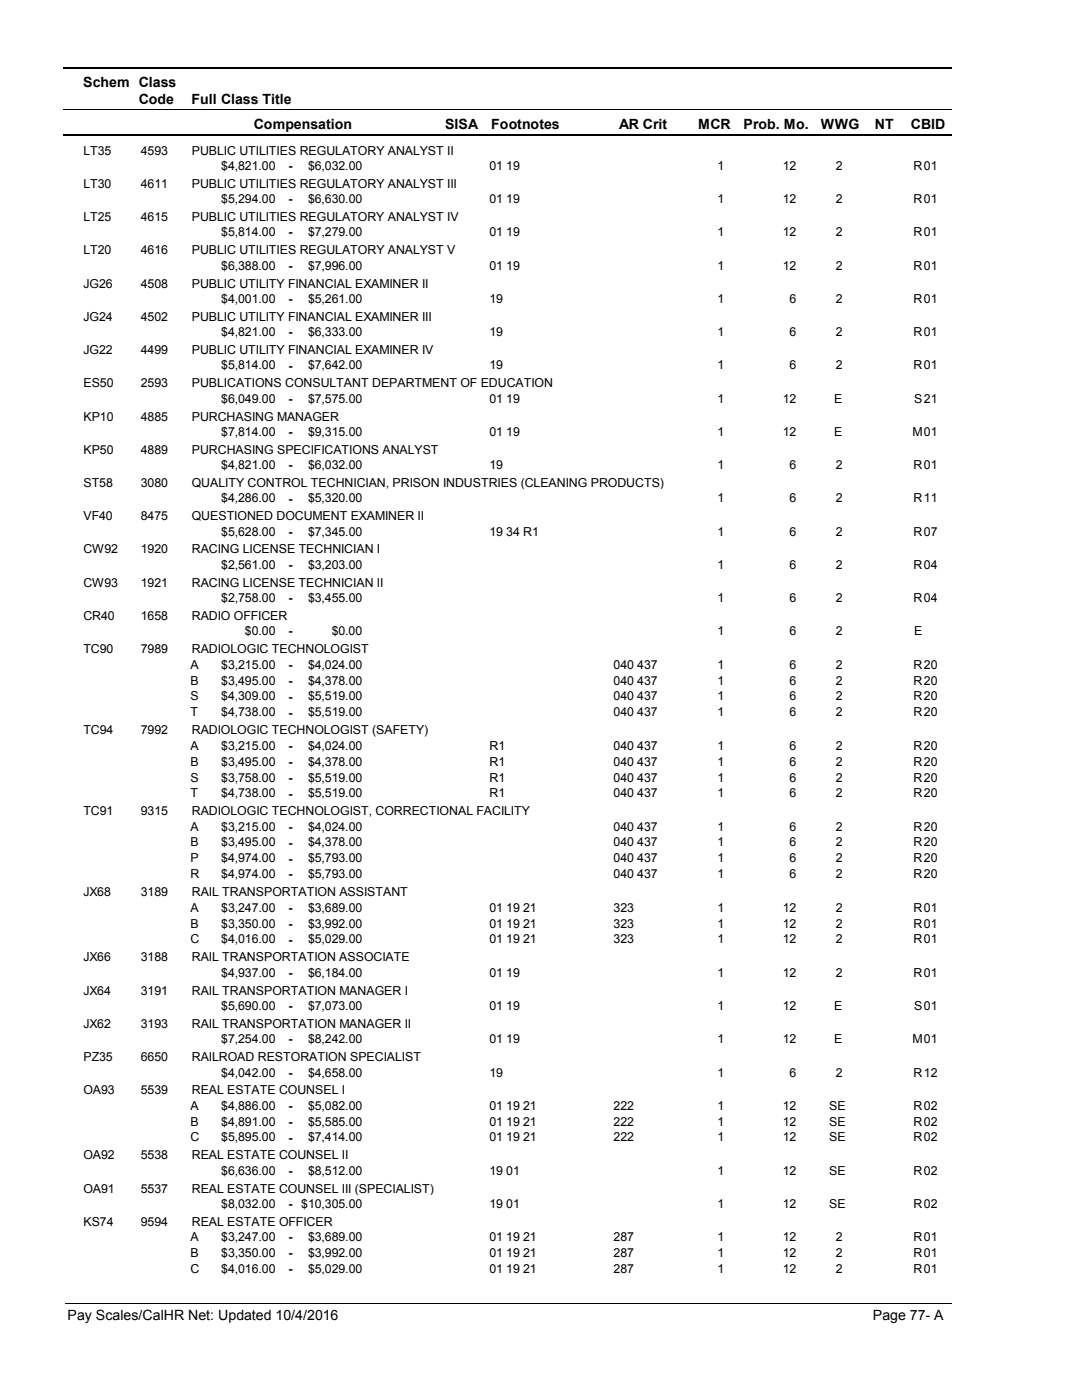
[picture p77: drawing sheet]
<svg xmlns="http://www.w3.org/2000/svg" width="216mm" height="279mm" viewBox="0 0 216 279" stroke-linecap="round" stroke-linejoin="round" font-family="sans-serif">
<defs><g id="words">
<g font-size="2.8">
<text x="16.6" y="17.3">Schem Class</text>
<text x="27.7" y="20.7">Code</text>
<text x="38.2" y="20.7">Full Class Title</text>
<text x="50.6" y="25.7">Compensation</text>
<text x="88.7" y="25.7">SISA</text>
<text x="98" y="25.7">Footnotes</text>
<text x="123.5" y="25.7">AR Crit</text>
<text x="139.2" y="25.7">MCR</text>
<text x="148.3" y="25.7">Prob. Mo.</text>
<text x="163.7" y="25.7">WWG</text>
<text x="174.5" y="25.7">NT</text>
<text x="181.6" y="25.7">CBID</text>
<text x="13.5" y="263.5">Pay Scales/CalHR Net: Updated 10/4/2016</text>
<text x="174.1" y="263.5">Page 77- A</text>
</g>
<g font-size="2.5">
<text x="16.6" y="30.8">LT35</text>
<text x="28.1" y="30.8">4593</text>
<text x="38.2" y="30.8">PUBLIC UTILITIES REGULATORY ANALYST II</text>
<text x="44.1" y="33.9">$4,821.00</text>
<text x="57.5" y="33.9">-</text>
<text x="61.4" y="33.9">$6,032.00</text>
<text x="97.6" y="33.9">01 19</text>
<text x="143.1" y="33.9">1</text>
<text x="156.1" y="33.9">12</text>
<text x="166.6" y="33.9">2</text>
<text x="182.2" y="33.9">R</text>
<text x="184.2" y="33.9">01</text>
<text x="16.6" y="37.5">LT30</text>
<text x="28.1" y="37.5">4611</text>
<text x="38.2" y="37.5">PUBLIC UTILITIES REGULATORY ANALYST III</text>
<text x="44.1" y="40.6">$5,294.00</text>
<text x="57.5" y="40.6">-</text>
<text x="61.4" y="40.6">$6,630.00</text>
<text x="97.6" y="40.6">01 19</text>
<text x="143.1" y="40.6">1</text>
<text x="156.1" y="40.6">12</text>
<text x="166.6" y="40.6">2</text>
<text x="182.2" y="40.6">R</text>
<text x="184.2" y="40.6">01</text>
<text x="16.6" y="44.1">LT25</text>
<text x="28.1" y="44.1">4615</text>
<text x="38.2" y="44.1">PUBLIC UTILITIES REGULATORY ANALYST IV</text>
<text x="44.1" y="47.2">$5,814.00</text>
<text x="57.5" y="47.2">-</text>
<text x="61.4" y="47.2">$7,279.00</text>
<text x="97.6" y="47.2">01 19</text>
<text x="143.1" y="47.2">1</text>
<text x="156.1" y="47.2">12</text>
<text x="166.6" y="47.2">2</text>
<text x="182.2" y="47.2">R</text>
<text x="184.2" y="47.2">01</text>
<text x="16.6" y="50.7">LT20</text>
<text x="28.1" y="50.7">4616</text>
<text x="38.2" y="50.7">PUBLIC UTILITIES REGULATORY ANALYST V</text>
<text x="44.1" y="53.8">$6,388.00</text>
<text x="57.5" y="53.9">-</text>
<text x="61.4" y="53.8">$7,996.00</text>
<text x="97.6" y="53.8">01 19</text>
<text x="143.1" y="53.8">1</text>
<text x="156.1" y="53.8">12</text>
<text x="166.6" y="53.8">2</text>
<text x="182.2" y="53.8">R</text>
<text x="184.2" y="53.8">01</text>
<text x="16.6" y="57.4">JG26</text>
<text x="28.1" y="57.4">4508</text>
<text x="38.2" y="57.4">PUBLIC UTILITY FINANCIAL EXAMINER II</text>
<text x="16.6" y="64">JG24</text>
<text x="28.1" y="64">4502</text>
<text x="38.2" y="64">PUBLIC UTILITY FINANCIAL EXAMINER III</text>
<text x="44.1" y="60.5">$4,001.00</text>
<text x="57.5" y="60.5">-</text>
<text x="61.4" y="60.5">$5,261.00</text>
<text x="97.6" y="60.5">19</text>
<text x="143.1" y="60.5">1</text>
<text x="157.5" y="60.5">6</text>
<text x="166.6" y="60.5">2</text>
<text x="182.2" y="60.5">R</text>
<text x="184.2" y="60.5">01</text>
<text x="16.6" y="70.7">JG22</text>
<text x="28.1" y="70.7">4499</text>
<text x="38.2" y="70.7">PUBLIC UTILITY FINANCIAL EXAMINER IV</text>
<text x="44.1" y="67.1">$4,821.00</text>
<text x="57.5" y="67.1">-</text>
<text x="61.4" y="67.1">$6,333.00</text>
<text x="97.6" y="67.1">19</text>
<text x="143.1" y="67.1">1</text>
<text x="157.5" y="67.1">6</text>
<text x="166.6" y="67.1">2</text>
<text x="182.2" y="67.1">R</text>
<text x="184.2" y="67.1">01</text>
<text x="16.6" y="77.3">ES50</text>
<text x="28.1" y="77.3">2593</text>
<text x="38.2" y="77.3">PUBLICATIONS CONSULTANT DEPARTMENT OF EDUCATION</text>
<text x="44.1" y="73.7">$5,814.00</text>
<text x="57.5" y="73.8">-</text>
<text x="61.4" y="73.7">$7,642.00</text>
<text x="97.6" y="73.7">19</text>
<text x="143.1" y="73.7">1</text>
<text x="157.5" y="73.7">6</text>
<text x="166.6" y="73.7">2</text>
<text x="182.2" y="73.7">R</text>
<text x="184.2" y="73.7">01</text>
<text x="16.6" y="84">KP10</text>
<text x="28.1" y="84">4885</text>
<text x="38.2" y="84">PURCHASING MANAGER</text>
<text x="44.1" y="80.4">$6,049.00</text>
<text x="57.5" y="80.4">-</text>
<text x="61.4" y="80.4">$7,575.00</text>
<text x="97.6" y="80.4">01 19</text>
<text x="143.1" y="80.4">1</text>
<text x="156.1" y="80.4">12</text>
<text x="166.3" y="80.4">E</text>
<text x="182.3" y="80.4">S</text>
<text x="184.2" y="80.4">21</text>
<text x="44.1" y="87">$7,814.00</text>
<text x="57.5" y="87">-</text>
<text x="61.4" y="87">$9,315.00</text>
<text x="97.6" y="87">01 19</text>
<text x="143.1" y="87">1</text>
<text x="156.1" y="87">12</text>
<text x="166.3" y="87">E</text>
<text x="181.9" y="87">M</text>
<text x="184.2" y="87">01</text>
<text x="16.6" y="90.6">KP50</text>
<text x="28.1" y="90.6">4889</text>
<text x="38.2" y="90.6">PURCHASING SPECIFICATIONS ANALYST</text>
<text x="44.1" y="93.6">$4,821.00</text>
<text x="57.5" y="93.7">-</text>
<text x="61.4" y="93.6">$6,032.00</text>
<text x="97.6" y="93.6">19</text>
<text x="143.1" y="93.6">1</text>
<text x="157.5" y="93.6">6</text>
<text x="166.6" y="93.6">2</text>
<text x="182.2" y="93.6">R</text>
<text x="184.2" y="93.6">01</text>
<text x="16.6" y="97.2">ST58</text>
<text x="28.1" y="97.2">3080</text>
<text x="38.2" y="97.2">QUALITY CONTROL TECHNICIAN, PRISON INDUSTRIES (CLEANING PRODUCTS)</text>
<text x="44.1" y="100.3">$4,286.00</text>
<text x="57.5" y="100.3">-</text>
<text x="61.4" y="100.3">$5,320.00</text>
<text x="143.1" y="100.3">1</text>
<text x="157.5" y="100.3">6</text>
<text x="166.6" y="100.3">2</text>
<text x="182.2" y="100.3">R</text>
<text x="184.2" y="100.3">11</text>
<text x="16.6" y="103.9">VF40</text>
<text x="28.1" y="103.9">8475</text>
<text x="38.2" y="103.9">QUESTIONED DOCUMENT EXAMINER II</text>
<text x="44.1" y="106.9">$5,628.00</text>
<text x="57.5" y="106.9">-</text>
<text x="61.4" y="106.9">$7,345.00</text>
<text x="97.6" y="106.9">19 34 R1</text>
<text x="143.1" y="106.9">1</text>
<text x="157.5" y="106.9">6</text>
<text x="166.6" y="106.9">2</text>
<text x="182.2" y="106.9">R</text>
<text x="184.2" y="106.9">07</text>
<text x="16.6" y="110.5">CW92</text>
<text x="28.1" y="110.5">1920</text>
<text x="38.2" y="110.5">RACING LICENSE TECHNICIAN I</text>
<text x="44.1" y="113.5">$2,561.00</text>
<text x="57.5" y="113.6">-</text>
<text x="61.4" y="113.5">$3,203.00</text>
<text x="143.1" y="113.5">1</text>
<text x="157.5" y="113.5">6</text>
<text x="166.6" y="113.5">2</text>
<text x="182.2" y="113.5">R</text>
<text x="184.2" y="113.5">04</text>
<text x="16.6" y="117.1">CW93</text>
<text x="28.1" y="117.1">1921</text>
<text x="38.2" y="117.1">RACING LICENSE TECHNICIAN II</text>
<text x="16.6" y="123.8">CR40</text>
<text x="28.1" y="123.8">1658</text>
<text x="38.2" y="123.8">RADIO OFFICER</text>
<text x="44.1" y="120.2">$2,758.00</text>
<text x="57.5" y="120.2">-</text>
<text x="61.4" y="120.2">$3,455.00</text>
<text x="143.1" y="120.2">1</text>
<text x="157.5" y="120.2">6</text>
<text x="166.6" y="120.2">2</text>
<text x="182.2" y="120.2">R</text>
<text x="184.2" y="120.2">04</text>
<text x="16.6" y="130.4">TC90</text>
<text x="28.1" y="130.4">7989</text>
<text x="38.2" y="130.4">RADIOLOGIC TECHNOLOGIST</text>
<text x="48.9" y="126.8">$0.00</text>
<text x="57.5" y="126.8">-</text>
<text x="66.2" y="126.8">$0.00</text>
<text x="143.1" y="126.8">1</text>
<text x="157.5" y="126.8">6</text>
<text x="166.6" y="126.8">2</text>
<text x="182.3" y="126.8">E</text>
<text x="38" y="133.4">A</text>
<text x="38" y="136.6">B</text>
<text x="44.1" y="133.4">$3,215.00</text>
<text x="44.1" y="136.6">$3,495.00</text>
<text x="57.5" y="133.5">-</text>
<text x="57.5" y="136.7">-</text>
<text x="61.4" y="133.4">$4,024.00</text>
<text x="61.4" y="136.6">$4,378.00</text>
<text x="122.4" y="133.4">040 437</text>
<text x="122.4" y="136.6">040 437</text>
<text x="143.1" y="133.4">1</text>
<text x="143.1" y="136.6">1</text>
<text x="157.5" y="133.4">6</text>
<text x="157.5" y="136.6">6</text>
<text x="166.6" y="133.4">2</text>
<text x="166.6" y="136.6">2</text>
<text x="182.2" y="133.4">R</text>
<text x="182.2" y="136.6">R</text>
<text x="184.2" y="133.4">20</text>
<text x="184.2" y="136.6">20</text>
<text x="38" y="139.8">S</text>
<text x="38" y="143">T</text>
<text x="44.1" y="139.8">$4,309.00</text>
<text x="44.1" y="143">$4,738.00</text>
<text x="57.5" y="139.8">-</text>
<text x="57.5" y="143">-</text>
<text x="61.4" y="139.8">$5,519.00</text>
<text x="61.4" y="143">$5,519.00</text>
<text x="122.4" y="139.8">040 437</text>
<text x="122.4" y="143">040 437</text>
<text x="143.1" y="139.8">1</text>
<text x="143.1" y="143">1</text>
<text x="157.5" y="139.8">6</text>
<text x="157.5" y="143">6</text>
<text x="166.6" y="139.8">2</text>
<text x="166.6" y="143">2</text>
<text x="182.2" y="139.8">R</text>
<text x="182.2" y="143">R</text>
<text x="184.2" y="139.8">20</text>
<text x="184.2" y="143">20</text>
<text x="16.6" y="146.6">TC94</text>
<text x="28.1" y="146.6">7992</text>
<text x="38" y="149.6">A</text>
<text x="38.2" y="146.6">RADIOLOGIC TECHNOLOGIST (SAFETY)</text>
<text x="44.1" y="149.6">$3,215.00</text>
<text x="57.5" y="149.7">-</text>
<text x="61.4" y="149.6">$4,024.00</text>
<text x="97.6" y="149.6">R1</text>
<text x="122.4" y="149.6">040 437</text>
<text x="143.1" y="149.6">1</text>
<text x="157.5" y="149.6">6</text>
<text x="166.6" y="149.6">2</text>
<text x="182.2" y="149.6">R</text>
<text x="184.2" y="149.6">20</text>
<text x="38" y="152.8">B</text>
<text x="38" y="156">S</text>
<text x="44.1" y="152.8">$3,495.00</text>
<text x="44.1" y="156">$3,758.00</text>
<text x="57.5" y="152.8">-</text>
<text x="61.4" y="152.8">$4,378.00</text>
<text x="61.4" y="156">$5,519.00</text>
<text x="97.6" y="152.8">R1</text>
<text x="97.6" y="156">R1</text>
<text x="122.4" y="152.8">040 437</text>
<text x="122.4" y="156">040 437</text>
<text x="143.1" y="152.8">1</text>
<text x="143.1" y="156">1</text>
<text x="157.5" y="152.8">6</text>
<text x="157.5" y="156">6</text>
<text x="166.6" y="152.8">2</text>
<text x="166.6" y="156">2</text>
<text x="182.2" y="152.8">R</text>
<text x="182.2" y="156">R</text>
<text x="184.2" y="152.8">20</text>
<text x="184.2" y="156">20</text>
<text x="38" y="159.2">T</text>
<text x="44.1" y="159.2">$4,738.00</text>
<text x="57.5" y="156">-</text>
<text x="57.5" y="159.2">-</text>
<text x="61.4" y="159.2">$5,519.00</text>
<text x="97.6" y="159.2">R1</text>
<text x="122.4" y="159.2">040 437</text>
<text x="143.1" y="159.2">1</text>
<text x="157.5" y="159.2">6</text>
<text x="166.6" y="159.2">2</text>
<text x="182.2" y="159.2">R</text>
<text x="184.2" y="159.2">20</text>
<text x="16.6" y="162.7">TC91</text>
<text x="28.1" y="162.7">9315</text>
<text x="38" y="165.8">A</text>
<text x="38.2" y="162.7">RADIOLOGIC TECHNOLOGIST, CORRECTIONAL FACILITY</text>
<text x="44.1" y="165.8">$3,215.00</text>
<text x="57.5" y="165.8">-</text>
<text x="61.4" y="165.8">$4,024.00</text>
<text x="122.4" y="165.8">040 437</text>
<text x="143.1" y="165.8">1</text>
<text x="157.5" y="165.8">6</text>
<text x="166.6" y="165.8">2</text>
<text x="182.2" y="165.8">R</text>
<text x="184.2" y="165.8">20</text>
<text x="38" y="168.9">B</text>
<text x="38" y="172.1">P</text>
<text x="44.1" y="168.9">$3,495.00</text>
<text x="44.1" y="172.1">$4,974.00</text>
<text x="57.5" y="169">-</text>
<text x="57.5" y="172.2">-</text>
<text x="61.4" y="168.9">$4,378.00</text>
<text x="61.4" y="172.1">$5,793.00</text>
<text x="122.4" y="168.9">040 437</text>
<text x="122.4" y="172.1">040 437</text>
<text x="143.1" y="168.9">1</text>
<text x="143.1" y="172.1">1</text>
<text x="157.5" y="168.9">6</text>
<text x="157.5" y="172.1">6</text>
<text x="166.6" y="168.9">2</text>
<text x="166.6" y="172.1">2</text>
<text x="182.2" y="168.9">R</text>
<text x="182.2" y="172.1">R</text>
<text x="184.2" y="168.9">20</text>
<text x="184.2" y="172.1">20</text>
<text x="16.6" y="178.9">JX68</text>
<text x="28.1" y="178.9">3189</text>
<text x="38" y="175.3">R</text>
<text x="38.2" y="178.9">RAIL TRANSPORTATION ASSISTANT</text>
<text x="44.1" y="175.3">$4,974.00</text>
<text x="57.5" y="175.3">-</text>
<text x="61.4" y="175.3">$5,793.00</text>
<text x="122.4" y="175.3">040 437</text>
<text x="143.1" y="175.3">1</text>
<text x="157.5" y="175.3">6</text>
<text x="166.6" y="175.3">2</text>
<text x="182.2" y="175.3">R</text>
<text x="184.2" y="175.3">20</text>
<text x="38" y="181.9">A</text>
<text x="38" y="185.1">B</text>
<text x="44.1" y="181.9">$3,247.00</text>
<text x="44.1" y="185.1">$3,350.00</text>
<text x="57.5" y="182">-</text>
<text x="57.5" y="185.2">-</text>
<text x="61.4" y="181.9">$3,689.00</text>
<text x="61.4" y="185.1">$3,992.00</text>
<text x="97.6" y="181.9">01 19 21</text>
<text x="97.6" y="185.1">01 19 21</text>
<text x="122.4" y="181.9">323</text>
<text x="122.4" y="185.1">323</text>
<text x="143.1" y="181.9">1</text>
<text x="143.1" y="185.1">1</text>
<text x="156.1" y="181.9">12</text>
<text x="156.1" y="185.1">12</text>
<text x="166.6" y="181.9">2</text>
<text x="166.6" y="185.1">2</text>
<text x="182.2" y="181.9">R</text>
<text x="182.2" y="185.1">R</text>
<text x="184.2" y="181.9">01</text>
<text x="184.2" y="185.1">01</text>
<text x="16.6" y="191.9">JX66</text>
<text x="28.1" y="191.9">3188</text>
<text x="38" y="188.3">C</text>
<text x="38.2" y="191.9">RAIL TRANSPORTATION ASSOCIATE</text>
<text x="44.1" y="188.3">$4,016.00</text>
<text x="57.5" y="188.3">-</text>
<text x="61.4" y="188.3">$5,029.00</text>
<text x="97.6" y="188.3">01 19 21</text>
<text x="122.4" y="188.3">323</text>
<text x="143.1" y="188.3">1</text>
<text x="156.1" y="188.3">12</text>
<text x="166.6" y="188.3">2</text>
<text x="182.2" y="188.3">R</text>
<text x="184.2" y="188.3">01</text>
<text x="44.1" y="194.9">$4,937.00</text>
<text x="57.5" y="195">-</text>
<text x="61.4" y="194.9">$6,184.00</text>
<text x="97.6" y="194.9">01 19</text>
<text x="143.1" y="194.9">1</text>
<text x="156.1" y="194.9">12</text>
<text x="166.6" y="194.9">2</text>
<text x="182.2" y="194.9">R</text>
<text x="184.2" y="194.9">01</text>
<text x="16.6" y="198.5">JX64</text>
<text x="28.1" y="198.5">3191</text>
<text x="38.2" y="198.5">RAIL TRANSPORTATION MANAGER I</text>
<text x="44.1" y="201.6">$5,690.00</text>
<text x="57.5" y="201.6">-</text>
<text x="61.4" y="201.6">$7,073.00</text>
<text x="97.6" y="201.6">01 19</text>
<text x="143.1" y="201.6">1</text>
<text x="156.1" y="201.6">12</text>
<text x="166.3" y="201.6">E</text>
<text x="182.3" y="201.6">S</text>
<text x="184.2" y="201.6">01</text>
<text x="16.6" y="205.1">JX62</text>
<text x="28.1" y="205.1">3193</text>
<text x="38.2" y="205.1">RAIL TRANSPORTATION MANAGER II</text>
<text x="44.1" y="208.2">$7,254.00</text>
<text x="57.5" y="208.2">-</text>
<text x="61.4" y="208.2">$8,242.00</text>
<text x="97.6" y="208.2">01 19</text>
<text x="143.1" y="208.2">1</text>
<text x="156.1" y="208.2">12</text>
<text x="166.3" y="208.2">E</text>
<text x="181.9" y="208.2">M</text>
<text x="184.2" y="208.2">01</text>
<text x="16.6" y="211.8">PZ35</text>
<text x="28.1" y="211.8">6650</text>
<text x="38.2" y="211.8">RAILROAD RESTORATION SPECIALIST</text>
<text x="44.1" y="214.9">$4,042.00</text>
<text x="57.5" y="214.9">-</text>
<text x="61.4" y="214.9">$4,658.00</text>
<text x="97.6" y="214.9">19</text>
<text x="143.1" y="214.9">1</text>
<text x="157.5" y="214.9">6</text>
<text x="166.6" y="214.9">2</text>
<text x="182.2" y="214.9">R</text>
<text x="184.2" y="214.9">12</text>
<text x="16.6" y="218.4">OA93</text>
<text x="28.1" y="218.4">5539</text>
<text x="38" y="221.5">A</text>
<text x="38.2" y="218.4">REAL ESTATE COUNSEL I</text>
<text x="44.1" y="221.5">$4,886.00</text>
<text x="57.5" y="221.5">-</text>
<text x="61.4" y="221.5">$5,082.00</text>
<text x="97.6" y="221.5">01 19 21</text>
<text x="122.4" y="221.5">222</text>
<text x="143.1" y="221.5">1</text>
<text x="156.1" y="221.5">12</text>
<text x="165.4" y="221.5">SE</text>
<text x="182.2" y="221.5">R</text>
<text x="184.2" y="221.5">02</text>
<text x="38" y="224.6">B</text>
<text x="38" y="227.8">C</text>
<text x="44.1" y="224.6">$4,891.00</text>
<text x="44.1" y="227.8">$5,895.00</text>
<text x="57.5" y="224.7">-</text>
<text x="57.5" y="227.9">-</text>
<text x="61.4" y="224.6">$5,585.00</text>
<text x="61.4" y="227.8">$7,414.00</text>
<text x="97.6" y="224.6">01 19 21</text>
<text x="97.6" y="227.8">01 19 21</text>
<text x="122.4" y="224.6">222</text>
<text x="122.4" y="227.8">222</text>
<text x="143.1" y="224.6">1</text>
<text x="143.1" y="227.8">1</text>
<text x="156.1" y="224.6">12</text>
<text x="156.1" y="227.8">12</text>
<text x="165.4" y="224.6">SE</text>
<text x="165.4" y="227.8">SE</text>
<text x="182.2" y="224.6">R</text>
<text x="182.2" y="227.8">R</text>
<text x="184.2" y="224.6">02</text>
<text x="184.2" y="227.8">02</text>
<text x="16.6" y="231.4">OA92</text>
<text x="28.1" y="231.4">5538</text>
<text x="38.2" y="231.4">REAL ESTATE COUNSEL II</text>
<text x="16.6" y="238.1">OA91</text>
<text x="28.1" y="238.1">5537</text>
<text x="38.2" y="238.1">REAL ESTATE COUNSEL III (SPECIALIST)</text>
<text x="44.1" y="234.5">$6,636.00</text>
<text x="57.5" y="234.5">-</text>
<text x="61.4" y="234.5">$8,512.00</text>
<text x="97.6" y="234.5">19 01</text>
<text x="143.1" y="234.5">1</text>
<text x="156.1" y="234.5">12</text>
<text x="165.4" y="234.5">SE</text>
<text x="182.2" y="234.5">R</text>
<text x="184.2" y="234.5">02</text>
<text x="16.6" y="244.7">KS74</text>
<text x="28.1" y="244.7">9594</text>
<text x="38.2" y="244.7">REAL ESTATE OFFICER</text>
<text x="44.1" y="241.1">$8,032.00</text>
<text x="57.5" y="241.2">-</text>
<text x="60.1" y="241.1">$10,305.00</text>
<text x="97.6" y="241.1">19 01</text>
<text x="143.1" y="241.1">1</text>
<text x="156.1" y="241.1">12</text>
<text x="165.4" y="241.1">SE</text>
<text x="182.2" y="241.1">R</text>
<text x="184.2" y="241.1">02</text>
<text x="38" y="247.7">A</text>
<text x="38" y="250.9">B</text>
<text x="44.1" y="247.7">$3,247.00</text>
<text x="44.1" y="250.9">$3,350.00</text>
<text x="57.5" y="247.8">-</text>
<text x="57.5" y="250.9">-</text>
<text x="61.4" y="247.7">$3,689.00</text>
<text x="61.4" y="250.9">$3,992.00</text>
<text x="97.6" y="247.7">01 19 21</text>
<text x="97.6" y="250.9">01 19 21</text>
<text x="122.4" y="247.7">287</text>
<text x="122.4" y="250.9">287</text>
<text x="143.1" y="247.7">1</text>
<text x="143.1" y="250.9">1</text>
<text x="156.1" y="247.7">12</text>
<text x="156.1" y="250.9">12</text>
<text x="166.6" y="247.7">2</text>
<text x="166.6" y="250.9">2</text>
<text x="182.2" y="247.7">R</text>
<text x="182.2" y="250.9">R</text>
<text x="184.2" y="247.7">01</text>
<text x="184.2" y="250.9">01</text>
<text x="38" y="254.1">C</text>
<text x="44.1" y="254.1">$4,016.00</text>
<text x="57.5" y="254.1">-</text>
<text x="61.4" y="254.1">$5,029.00</text>
<text x="97.6" y="254.1">01 19 21</text>
<text x="122.4" y="254.1">287</text>
<text x="143.1" y="254.1">1</text>
<text x="156.1" y="254.1">12</text>
<text x="166.6" y="254.1">2</text>
<text x="182.2" y="254.1">R</text>
<text x="184.2" y="254.1">01</text>
</g>
</g></defs>
<path d="M12.7 13.5h177.1" fill="none" stroke="#000" stroke-width=".36"/>
<path d="M12.7 21.9h177.1" fill="none" stroke="#000" stroke-width=".2"/>
<path d="M12.7 27h177.1" fill="none" stroke="#000" stroke-width=".35"/>
<g fill="#fff">
<path d="M40.4 31.3h16.2v3h-16.2z" fill-rule="evenodd"/>
<path d="M183.9 31.3h4.1v3h-4.1z" fill-rule="evenodd"/>
<path d="M40.4 37.9h16.2v3h-16.2z" fill-rule="evenodd"/>
<path d="M183.9 37.9h4.1v3h-4.1z" fill-rule="evenodd"/>
<path d="M40.4 44.6h16.2v2.9h-16.2z" fill-rule="evenodd"/>
<path d="M183.9 44.6h4.1v2.9h-4.1z" fill-rule="evenodd"/>
<path d="M40.4 51.2h16.2v3h-16.2z" fill-rule="evenodd"/>
<path d="M183.9 51.2h4.1v3h-4.1z" fill-rule="evenodd"/>
<path d="M40.4 57.8h16.2v3h-16.2z" fill-rule="evenodd"/>
<path d="M183.9 57.8h4.1v3h-4.1z" fill-rule="evenodd"/>
<path d="M40.4 64.5h16.2v2.9h-16.2z" fill-rule="evenodd"/>
<path d="M183.9 64.5h4.1v2.9h-4.1z" fill-rule="evenodd"/>
<path d="M40.4 71.1h16.2v3h-16.2z" fill-rule="evenodd"/>
<path d="M183.9 71.1h4.1v3h-4.1z" fill-rule="evenodd"/>
<path d="M40.4 77.8h16.2v2.9h-16.2z" fill-rule="evenodd"/>
<path d="M183.9 77.8h4.1v2.9h-4.1z" fill-rule="evenodd"/>
<path d="M40.4 84.4h16.2v3h-16.2z" fill-rule="evenodd"/>
<path d="M183.9 84.4h4.1v3h-4.1z" fill-rule="evenodd"/>
<path d="M40.4 91h16.2v3h-16.2z" fill-rule="evenodd"/>
<path d="M183.9 91h4.1v3h-4.1z" fill-rule="evenodd"/>
<path d="M40.4 97.7h16.2v3h-16.2z" fill-rule="evenodd"/>
<path d="M183.9 97.7h4.1v3h-4.1z" fill-rule="evenodd"/>
<path d="M40.4 104.3h16.2v3h-16.2z" fill-rule="evenodd"/>
<path d="M183.9 104.3h4.1v3h-4.1z" fill-rule="evenodd"/>
<path d="M40.4 110.9h16.2v3h-16.2z" fill-rule="evenodd"/>
<path d="M183.9 110.9h4.1v3h-4.1z" fill-rule="evenodd"/>
<path d="M40.4 117.6h16.2v3h-16.2z" fill-rule="evenodd"/>
<path d="M183.9 117.6h4.1v3h-4.1z" fill-rule="evenodd"/>
<path d="M40.4 124.2h16.2v3h-16.2z" fill-rule="evenodd"/>
<path d="M183.9 124.2h4.1v3h-4.1z" fill-rule="evenodd"/>
<path d="M40.4 130.8h16.2v3h-16.2z" fill-rule="evenodd"/>
<path d="M183.9 130.8h4.1v3h-4.1z" fill-rule="evenodd"/>
<path d="M40.4 134h16.2v3h-16.2z" fill-rule="evenodd"/>
<path d="M183.9 134h4.1v3h-4.1z" fill-rule="evenodd"/>
<path d="M40.4 137.2h16.2v3h-16.2z" fill-rule="evenodd"/>
<path d="M183.9 137.2h4.1v3h-4.1z" fill-rule="evenodd"/>
<path d="M40.4 140.4h16.2v2.9h-16.2z" fill-rule="evenodd"/>
<path d="M183.9 140.4h4.1v2.9h-4.1z" fill-rule="evenodd"/>
<path d="M40.4 147h16.2v3h-16.2z" fill-rule="evenodd"/>
<path d="M183.9 147h4.1v3h-4.1z" fill-rule="evenodd"/>
<path d="M40.4 150.2h16.2v3h-16.2z" fill-rule="evenodd"/>
<path d="M183.9 150.2h4.1v3h-4.1z" fill-rule="evenodd"/>
<path d="M40.4 153.4h16.2v3h-16.2z" fill-rule="evenodd"/>
<path d="M183.9 153.4h4.1v3h-4.1z" fill-rule="evenodd"/>
<path d="M40.4 156.5h16.2v3h-16.2z" fill-rule="evenodd"/>
<path d="M183.9 156.5h4.1v3h-4.1z" fill-rule="evenodd"/>
<path d="M40.4 163.2h16.2v2.9h-16.2z" fill-rule="evenodd"/>
<path d="M183.9 163.2h4.1v2.9h-4.1z" fill-rule="evenodd"/>
<path d="M40.4 166.3h16.2v3h-16.2z" fill-rule="evenodd"/>
<path d="M183.9 166.3h4.1v3h-4.1z" fill-rule="evenodd"/>
<path d="M40.4 169.5h16.2v3h-16.2z" fill-rule="evenodd"/>
<path d="M183.9 169.5h4.1v3h-4.1z" fill-rule="evenodd"/>
<path d="M40.4 172.7h16.2v3h-16.2z" fill-rule="evenodd"/>
<path d="M183.9 172.7h4.1v3h-4.1z" fill-rule="evenodd"/>
<path d="M40.4 179.3h16.2v3h-16.2z" fill-rule="evenodd"/>
<path d="M183.9 179.3h4.1v3h-4.1z" fill-rule="evenodd"/>
<path d="M40.4 182.5h16.2v3h-16.2z" fill-rule="evenodd"/>
<path d="M183.9 182.5h4.1v3h-4.1z" fill-rule="evenodd"/>
<path d="M40.4 185.7h16.2v3h-16.2z" fill-rule="evenodd"/>
<path d="M183.9 185.7h4.1v3h-4.1z" fill-rule="evenodd"/>
<path d="M40.4 192.3h16.2v3h-16.2z" fill-rule="evenodd"/>
<path d="M183.9 192.3h4.1v3h-4.1z" fill-rule="evenodd"/>
<path d="M40.4 198.9h16.2v3h-16.2z" fill-rule="evenodd"/>
<path d="M183.9 198.9h4.1v3h-4.1z" fill-rule="evenodd"/>
<path d="M40.4 205.6h16.2v3h-16.2z" fill-rule="evenodd"/>
<path d="M183.9 205.6h4.1v3h-4.1z" fill-rule="evenodd"/>
<path d="M40.4 212.3h16.2v2.9h-16.2z" fill-rule="evenodd"/>
<path d="M183.9 212.3h4.1v2.9h-4.1z" fill-rule="evenodd"/>
<path d="M40.4 218.9h16.2v2.9h-16.2z" fill-rule="evenodd"/>
<path d="M183.9 218.9h4.1v2.9h-4.1z" fill-rule="evenodd"/>
<path d="M40.4 222h16.2v3h-16.2z" fill-rule="evenodd"/>
<path d="M183.9 222h4.1v3h-4.1z" fill-rule="evenodd"/>
<path d="M40.4 225.2h16.2v3h-16.2z" fill-rule="evenodd"/>
<path d="M183.9 225.2h4.1v3h-4.1z" fill-rule="evenodd"/>
<path d="M40.4 231.9h16.2v2.9h-16.2z" fill-rule="evenodd"/>
<path d="M183.9 231.9h4.1v2.9h-4.1z" fill-rule="evenodd"/>
<path d="M40.4 238.5h16.2v3h-16.2z" fill-rule="evenodd"/>
<path d="M183.9 238.5h4.1v3h-4.1z" fill-rule="evenodd"/>
<path d="M40.4 245.1h16.2v3h-16.2z" fill-rule="evenodd"/>
<path d="M183.9 245.1h4.1v3h-4.1z" fill-rule="evenodd"/>
<path d="M40.4 248.3h16.2v3h-16.2z" fill-rule="evenodd"/>
<path d="M183.9 248.3h4.1v3h-4.1z" fill-rule="evenodd"/>
<path d="M40.4 251.5h16.2v3h-16.2z" fill-rule="evenodd"/>
<path d="M183.9 251.5h4.1v3h-4.1z" fill-rule="evenodd"/>
</g>
<path d="M13.1 260.1h176.7" fill="none" stroke="#000" stroke-width=".2"/>
<use href="#words"/>
</svg>
